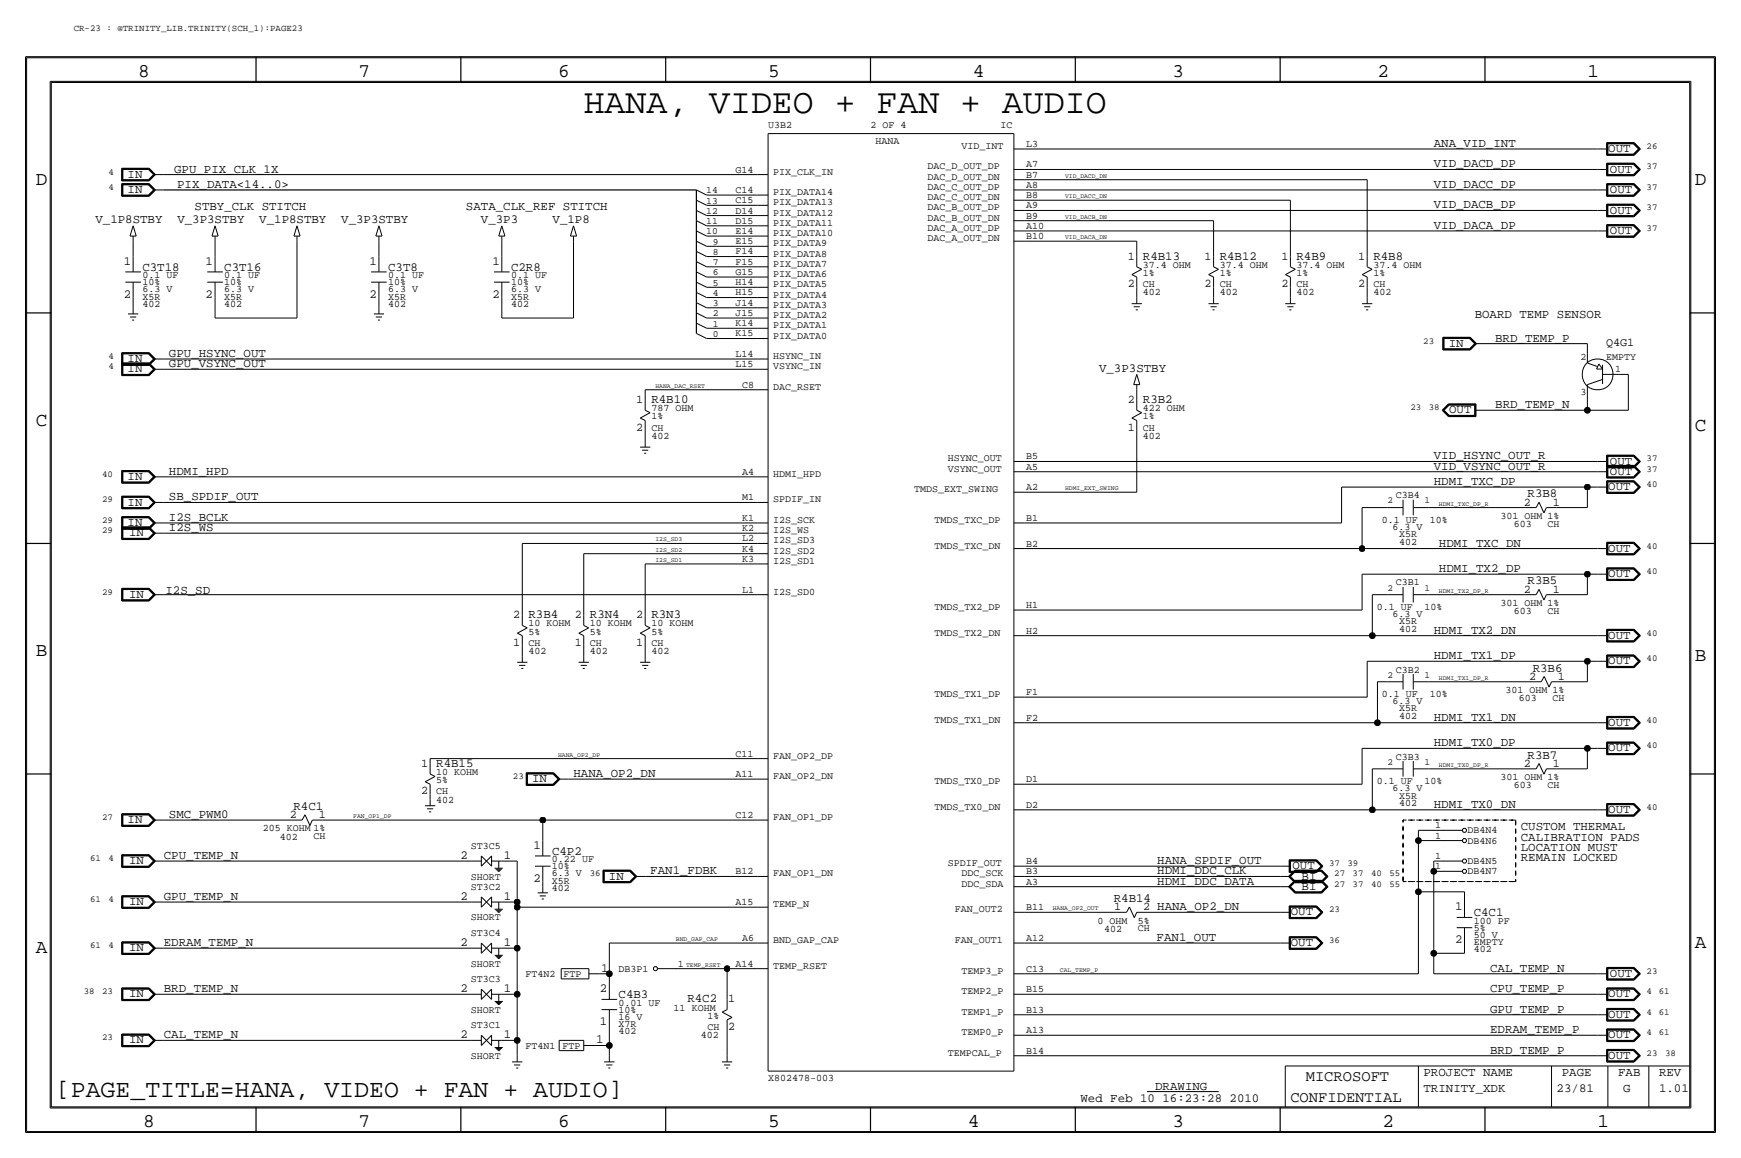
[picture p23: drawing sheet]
<svg xmlns="http://www.w3.org/2000/svg" width="432mm" height="287mm" viewBox="0 0 432 287" stroke-linecap="round" stroke-linejoin="round" font-family="sans-serif">
<defs><g id="words">
<text font-size="8.6" x="144.8" y="28">HANA, VIDEO + FAN + AUDIO</text>
<text font-size="6.2" x="13.9" y="271.9">[PAGE_TITLE=HANA, VIDEO + FAN + AUDIO]</text>
<g font-size="4.8">
<text x="34.3" y="19.1">8</text>
<text x="88.9" y="19.1">7</text>
<text x="138.4" y="19.1">6</text>
<text x="190.5" y="19.1">5</text>
<text x="241.3" y="19.1">4</text>
<text x="290.8" y="19.1">3</text>
<text x="341.6" y="19.1">2</text>
<text x="393.7" y="19.1">1</text>
<text x="8.9" y="45.8">D</text>
<text x="420.4" y="45.8">D</text>
<text x="8.9" y="105.5">C</text>
<text x="420.4" y="106.8">C</text>
<text x="8.9" y="162.7">B</text>
<text x="420.4" y="163.9">B</text>
<text x="8.9" y="236.3">A</text>
<text x="420.4" y="235.1">A</text>
<text x="35.5" y="279.5">8</text>
<text x="88.9" y="279.5">7</text>
<text x="138.4" y="279.5">6</text>
<text x="190.5" y="279.5">5</text>
<text x="240" y="279.5">4</text>
<text x="290.8" y="279.5">3</text>
<text x="342.9" y="279.5">2</text>
<text x="396.2" y="279.5">1</text>
</g>
<g font-size="3.8">
<text x="323.9" y="268.1">MICROSOFT</text>
<text x="320" y="273.2">CONFIDENTIAL</text>
</g>
<g font-size="3.1">
<text x="355.6" y="36.4">ANA_VID_INT</text>
<text x="355.6" y="41.5">VID_DACD_DP</text>
<text x="398.9" y="37.7">OUT</text>
<text x="31.6" y="47.9">IN</text>
<text x="31.6" y="44">IN</text>
<text x="43.2" y="42.8">GPU_PIX_CLK_1X</text>
<text x="43.9" y="46.6">PIX_DATA&lt;14..0&gt;</text>
<text x="355.6" y="46.6">VID_DACC_DP</text>
<text x="399.3" y="47.9">OUT</text>
<text x="399.3" y="42.8">OUT</text>
<text x="48.3" y="52.2">STBY_CLK STITCH</text>
<text x="115.6" y="52.2">SATA_CLK_REF STITCH</text>
<text x="355.6" y="51.7">VID_DACB_DP</text>
<text x="399.3" y="52.9">OUT</text>
<text x="23.7" y="55.3">V_1P8STBY</text>
<text x="44" y="55.3">V_3P3STBY</text>
<text x="64.3" y="55.3">V_1P8STBY</text>
<text x="84.6" y="55.3">V_3P3STBY</text>
<text x="119.3" y="55.3">V_3P3</text>
<text x="137.1" y="55.3">V_1P8</text>
<text x="355.6" y="56.7">VID_DACA_DP</text>
<text x="399.3" y="58">OUT</text>
<text x="30.7" y="65.6">1</text>
<text x="51" y="65.6">1</text>
<text x="91.6" y="65.6">1</text>
<text x="122.1" y="65.6">1</text>
<text x="283.5" y="64.4">R4B13</text>
<text x="302.5" y="64.4">R4B12</text>
<text x="321.6" y="64.4">R4B9</text>
<text x="340.6" y="64.4">R4B8</text>
<text x="35.3" y="67.2">C3T18</text>
<text x="55.6" y="67.2">C3T16</text>
<text x="96.3" y="67.2">C3T8</text>
<text x="126.7" y="67.2">C2R8</text>
<text x="30.7" y="73.8">2</text>
<text x="51" y="73.8">2</text>
<text x="91.6" y="73.8">2</text>
<text x="122.1" y="73.8">2</text>
<text x="365.8" y="78.8">BOARD TEMP SENSOR</text>
<text x="31.6" y="89.8">IN</text>
<text x="41.9" y="88.5">GPU_HSYNC_OUT</text>
<text x="359.3" y="86">IN</text>
<text x="370.8" y="84.7">BRD_TEMP_P</text>
<text x="31.6" y="92.3">IN</text>
<text x="41.9" y="91">GPU_VSYNC_OUT</text>
<text x="272.6" y="92.2">V_3P3STBY</text>
<text x="161.5" y="99.9">R4B10</text>
<text x="283.5" y="99.9">R3B2</text>
<text x="370.8" y="101.2">BRD_TEMP_N</text>
<text x="359.4" y="102.5">OUT</text>
<text x="355.6" y="113.9">VID_HSYNC_OUT_R</text>
<text x="31.6" y="119">IN</text>
<text x="41.9" y="117.7">HDMI_HPD</text>
<text x="355.6" y="116.4">VID_VSYNC_OUT_R</text>
<text x="399.3" y="117.7">OUT</text>
<text x="399.3" y="115.2">OUT</text>
<text x="31.6" y="125.3">IN</text>
<text x="41.9" y="124.1">SB_SPDIF_OUT</text>
<text x="355.6" y="120.2">HDMI_TXC_DP</text>
<text x="378.9" y="123.3">R3B8</text>
<text x="398.9" y="121.5">OUT</text>
<text x="31.6" y="130.4">IN</text>
<text x="41.9" y="129.1">I2S_BCLK</text>
<text x="41.9" y="131.7">I2S_WS</text>
<text x="32" y="132.9">IN</text>
<text x="356.9" y="135.5">HDMI_TXC_DN</text>
<text x="398.9" y="136.8">OUT</text>
<text x="356.9" y="141.8">HDMI_TX2_DP</text>
<text x="398.9" y="143.1">OUT</text>
<text x="32" y="148.2">IN</text>
<text x="41" y="147.3">I2S_SD</text>
<text x="378.9" y="144.9">R3B5</text>
<text x="131.1" y="153.3">R3B4</text>
<text x="146.3" y="153.3">R3N4</text>
<text x="161.5" y="153.3">R3N3</text>
<text x="355.6" y="157.1">HDMI_TX2_DN</text>
<text x="398.9" y="158.3">OUT</text>
<text x="355.6" y="163.4">HDMI_TX1_DP</text>
<text x="380.1" y="166.5">R3B6</text>
<text x="398.9" y="164.7">OUT</text>
<text x="355.6" y="178.7">HDMI_TX1_DN</text>
<text x="398.9" y="179.9">OUT</text>
<text x="355.6" y="185">HDMI_TX0_DP</text>
<text x="108.2" y="190.1">R4B15</text>
<text x="378.9" y="188.1">R3B7</text>
<text x="398.9" y="186.3">OUT</text>
<text x="132" y="193.9">IN</text>
<text x="142.2" y="192.6">HANA_OP2_DN</text>
<text x="41.9" y="202.8">SMC_PWM0</text>
<text x="72.8" y="200.8">R4C1</text>
<text x="355.6" y="200.3">HDMI_TX0_DN</text>
<text x="398.9" y="201.5">OUT</text>
<text x="31.6" y="204.1">IN</text>
<text x="377.2" y="205.8">CUSTOM THERMAL</text>
<text x="377.2" y="208.4">CALIBRATION PADS</text>
<text x="32" y="214.2">IN</text>
<text x="40.6" y="213">CPU_TEMP_N</text>
<text x="114.3" y="213">2</text>
<text x="125" y="213">1</text>
<text x="132.3" y="210.4">1</text>
<text x="136.9" y="211.9">C4P2</text>
<text x="287" y="214.2">HANA_SPDIF_OUT</text>
<text x="320.5" y="215.5">OUT</text>
<text x="377.2" y="210.9">LOCATION MUST</text>
<text x="377.2" y="213.5">REMAIN LOCKED</text>
<text x="132.3" y="218.5">2</text>
<text x="151" y="218">IN</text>
<text x="161.3" y="216.8">FAN1_FDBK</text>
<text x="287" y="216.8">HDMI_DDC_CLK</text>
<text x="287" y="219.3">HDMI_DDC_DATA</text>
<text x="322.8" y="220.6">BI</text>
<text x="322.8" y="218">BI</text>
<text x="32" y="224.4">IN</text>
<text x="40.6" y="223.1">GPU_TEMP_N</text>
<text x="114.3" y="223.1">2</text>
<text x="125" y="223.1">1</text>
<text x="276.3" y="223.6">R4B14</text>
<text x="320.1" y="226.9">OUT</text>
<text x="360.9" y="225.7">1</text>
<text x="365.5" y="227.2">C4C1</text>
<text x="286.9" y="233.3">FAN1_OUT</text>
<text x="360.9" y="233.8">2</text>
<text x="32" y="235.8">IN</text>
<text x="40.6" y="234.5">EDRAM_TEMP_N</text>
<text x="114.3" y="234.5">2</text>
<text x="125" y="234.5">1</text>
<text x="320.1" y="234.5">OUT</text>
<text x="40.6" y="246">BRD_TEMP_N</text>
<text x="114.3" y="246">2</text>
<text x="125" y="246">1</text>
<text x="148.8" y="246">2</text>
<text x="149.1" y="240.9">1</text>
<text x="369.6" y="246">CPU_TEMP_P</text>
<text x="369.6" y="240.9">CAL_TEMP_N</text>
<text x="399.3" y="242.2">OUT</text>
<text x="32" y="247.2">IN</text>
<text x="153.4" y="247.5">C4B3</text>
<text x="170.5" y="248.5">R4C2</text>
<text x="369.6" y="251.1">GPU_TEMP_P</text>
<text x="398.9" y="247.2">OUT</text>
<text x="40.6" y="257.4">CAL_TEMP_N</text>
<text x="114.3" y="257.4">2</text>
<text x="125" y="257.4">1</text>
<text x="148.8" y="254.1">1</text>
<text x="369.6" y="256.1">EDRAM_TEMP_P</text>
<text x="398.9" y="252.3">OUT</text>
<text x="398.9" y="257.4">OUT</text>
<text x="32" y="258.7">IN</text>
<text x="147.8" y="258.7">1</text>
<text x="369.6" y="261.2">BRD_TEMP_P</text>
<text x="398.9" y="262.5">OUT</text>
<text x="353.1" y="266.8">PROJECT NAME</text>
<text x="387.3" y="266.8">PAGE</text>
<text x="401.3" y="266.8">FAB</text>
<text x="411.5" y="266.8">REV</text>
<text x="268" y="273.2">Wed Feb 10 16:23:28 2010</text>
<text x="286.5" y="270.1">DRAWING</text>
<text x="353.1" y="270.6">TRINITY_XDK</text>
<text x="386.1" y="270.6">23/81</text>
<text x="402.6" y="270.6">G</text>
<text x="411.5" y="270.6">1.01</text>
</g>
<g font-size="2.9">
<text x="279.7" y="64.4">1</text>
<text x="298.8" y="64.4">1</text>
<text x="317.8" y="64.4">1</text>
<text x="336.9" y="64.4">1</text>
<text x="279.7" y="71.2">2</text>
<text x="298.8" y="71.2">2</text>
<text x="317.8" y="71.2">2</text>
<text x="336.9" y="71.2">2</text>
<text x="398.3" y="85.7">Q4G1</text>
<text x="157.8" y="99.9">1</text>
<text x="279.7" y="99.9">2</text>
<text x="157.8" y="106.8">2</text>
<text x="279.7" y="106.8">1</text>
<text x="378" y="125.3">2</text>
<text x="385.1" y="125.3">1</text>
<text x="378" y="146.9">2</text>
<text x="385.1" y="146.9">1</text>
<text x="127.3" y="153.3">2</text>
<text x="142.5" y="153.3">2</text>
<text x="157.8" y="153.3">2</text>
<text x="127.3" y="160.1">1</text>
<text x="142.5" y="160.1">1</text>
<text x="157.8" y="160.1">1</text>
<text x="379.2" y="168.5">2</text>
<text x="386.4" y="168.5">1</text>
<text x="104.4" y="190.1">1</text>
<text x="378" y="190.1">2</text>
<text x="385.1" y="190.1">1</text>
<text x="104.4" y="197">2</text>
<text x="71.9" y="202.8">2</text>
<text x="79" y="202.8">1</text>
<text x="276.4" y="225.7">1</text>
<text x="283.5" y="225.7">2 HANA_OP2_DN</text>
<text x="180.6" y="248.5">1</text>
<text x="180.6" y="255.4">2</text>
</g>
<g font-size="2.5">
<text x="190.5" y="31.8">U3B2</text>
<text x="215.9" y="31.9">2 OF 4</text>
<text x="217.2" y="35.7">HANA</text>
<text x="248.1" y="31.9">IC</text>
<text x="238.5" y="36.9">VID_INT</text>
<text x="254.5" y="36.4">L3</text>
<text x="254.5" y="41.5">A7</text>
<text x="182.4" y="47.9">C14</text>
<text x="182.4" y="42.8">G14</text>
<text x="191.8" y="43.3">PIX_CLK_IN</text>
<text x="230.1" y="47.1">DAC_C_OUT_DP</text>
<text x="230.1" y="44.5">DAC_D_OUT_DN</text>
<text x="230.1" y="42">DAC_D_OUT_DP</text>
<text x="254.5" y="44">B7</text>
<text x="254.5" y="46.6">A8</text>
<text x="182.4" y="50.4">C15</text>
<text x="182.4" y="52.9">D14</text>
<text x="191.8" y="53.4">PIX_DATA12</text>
<text x="191.8" y="50.9">PIX_DATA13</text>
<text x="191.8" y="48.4">PIX_DATA14</text>
<text x="230.1" y="52.2">DAC_B_OUT_DP</text>
<text x="230.1" y="49.6">DAC_C_OUT_DN</text>
<text x="254.5" y="49.1">B8</text>
<text x="254.5" y="51.7">A9</text>
<text x="182.4" y="55.5">D15</text>
<text x="182.4" y="58">E14</text>
<text x="191.8" y="58.5">PIX_DATA10</text>
<text x="191.8" y="56">PIX_DATA11</text>
<text x="230.1" y="59.8">DAC_A_OUT_DN</text>
<text x="230.1" y="57.3">DAC_A_OUT_DP</text>
<text x="230.1" y="54.7">DAC_B_OUT_DN</text>
<text x="254.5" y="54.2">B9</text>
<text x="254.5" y="56.7">A10</text>
<text x="254.5" y="59.3">B10</text>
<text x="182.4" y="60.5">E15</text>
<text x="182.4" y="63.1">F14</text>
<text x="182.4" y="65.6">F15</text>
<text x="191.8" y="63.6">PIX_DATA8</text>
<text x="191.8" y="61.1">PIX_DATA9</text>
<text x="35.3" y="70.7">10%</text>
<text x="35.3" y="68.9">0.1 UF</text>
<text x="55.6" y="68.9">0.1 UF</text>
<text x="55.6" y="70.7">10%</text>
<text x="96.3" y="70.7">10%</text>
<text x="96.3" y="68.9">0.1 UF</text>
<text x="126.7" y="68.9">0.1 UF</text>
<text x="126.7" y="70.7">10%</text>
<text x="182.4" y="68.2">G15</text>
<text x="182.4" y="70.7">H14</text>
<text x="191.8" y="66.1">PIX_DATA7</text>
<text x="191.8" y="71.2">PIX_DATA5</text>
<text x="191.8" y="68.7">PIX_DATA6</text>
<text x="283.5" y="71.2">CH</text>
<text x="283.5" y="68.4">1%</text>
<text x="283.5" y="66.4">37.4 OHM</text>
<text x="302.5" y="66.4">37.4 OHM</text>
<text x="302.5" y="68.4">1%</text>
<text x="302.5" y="71.2">CH</text>
<text x="321.6" y="66.4">37.4 OHM</text>
<text x="321.6" y="68.4">1%</text>
<text x="321.6" y="71.2">CH</text>
<text x="340.6" y="66.4">37.4 OHM</text>
<text x="340.6" y="68.4">1%</text>
<text x="340.6" y="71.2">CH</text>
<text x="35.3" y="72.5">6.3 V</text>
<text x="35.3" y="74.3">X5R</text>
<text x="35.3" y="76">402</text>
<text x="55.6" y="72.5">6.3 V</text>
<text x="55.6" y="76">402</text>
<text x="55.6" y="74.3">X5R</text>
<text x="96.3" y="76">402</text>
<text x="96.3" y="72.5">6.3 V</text>
<text x="96.3" y="74.3">X5R</text>
<text x="126.7" y="76">402</text>
<text x="126.7" y="74.3">X5R</text>
<text x="126.7" y="72.5">6.3 V</text>
<text x="182.4" y="73.3">H15</text>
<text x="182.4" y="75.8">J14</text>
<text x="191.8" y="73.8">PIX_DATA4</text>
<text x="191.8" y="76.3">PIX_DATA3</text>
<text x="283.5" y="73.3">402</text>
<text x="302.5" y="73.3">402</text>
<text x="321.6" y="73.3">402</text>
<text x="340.6" y="73.3">402</text>
<text x="182.4" y="78.3">J15</text>
<text x="182.4" y="80.9">K14</text>
<text x="182.4" y="83.4">K15</text>
<text x="191.8" y="78.8">PIX_DATA2</text>
<text x="191.8" y="81.4">PIX_DATA1</text>
<text x="191.8" y="83.9">PIX_DATA0</text>
<text x="182.4" y="88.5">L14</text>
<text x="191.8" y="89">HSYNC_IN</text>
<text x="392" y="89.3">2</text>
<text x="398.3" y="89.3">EMPTY</text>
<text x="182.4" y="91">L15</text>
<text x="191.8" y="91.5">VSYNC_IN</text>
<text x="400.6" y="92.3">1</text>
<text x="161.5" y="102">787 OHM</text>
<text x="184.1" y="96.1">C8</text>
<text x="191.8" y="96.6">DAC_RSET</text>
<text x="283.5" y="102">422 OHM</text>
<text x="392" y="97.9">3</text>
<text x="161.5" y="106.8">CH</text>
<text x="161.5" y="104">1%</text>
<text x="283.5" y="106.8">CH</text>
<text x="283.5" y="104">1%</text>
<text x="161.5" y="108.8">402</text>
<text x="254.5" y="113.9">B5</text>
<text x="283.5" y="108.8">402</text>
<text x="184.1" y="117.7">A4</text>
<text x="191.8" y="118.2">HDMI_HPD</text>
<text x="235.1" y="116.9">VSYNC_OUT</text>
<text x="235.1" y="114.4">HSYNC_OUT</text>
<text x="254.5" y="116.4">A5</text>
<text x="184.1" y="124.1">M1</text>
<text x="191.8" y="124.6">SPDIF_IN</text>
<text x="226.7" y="122">TMDS_EXT_SWING</text>
<text x="254.5" y="121.5">A2</text>
<text x="346.2" y="123.5">C3B4</text>
<text x="184.1" y="131.7">K2</text>
<text x="184.1" y="129.1">K1</text>
<text x="191.8" y="129.6">I2S_SCK</text>
<text x="231.8" y="129.6">TMDS_TXC_DP</text>
<text x="254.5" y="129.1">B1</text>
<text x="342.8" y="129.7">0.1 UF</text>
<text x="345.3" y="131.4">6.3 V</text>
<text x="354.6" y="129.6">10%</text>
<text x="372.1" y="128.6">301 OHM 1%</text>
<text x="375.5" y="130.7">603</text>
<text x="383.8" y="130.6">CH</text>
<text x="184.1" y="134.2">L2</text>
<text x="184.1" y="136.8">K4</text>
<text x="191.8" y="137.3">I2S_SD2</text>
<text x="191.8" y="132.2">I2S_WS</text>
<text x="191.8" y="134.7">I2S_SD3</text>
<text x="231.8" y="136">TMDS_TXC_DN</text>
<text x="254.5" y="135.5">B2</text>
<text x="347" y="135">402</text>
<text x="347" y="133.2">X5R</text>
<text x="184.1" y="139.3">K3</text>
<text x="191.8" y="139.8">I2S_SD1</text>
<text x="184.1" y="146.9">L1</text>
<text x="191.8" y="147.4">I2S_SD0</text>
<text x="346.2" y="145.1">C3B1</text>
<text x="131.1" y="155.3">10 KOHM</text>
<text x="146.3" y="155.3">10 KOHM</text>
<text x="161.5" y="155.3">10 KOHM</text>
<text x="231.8" y="151.2">TMDS_TX2_DP</text>
<text x="254.5" y="150.7">H1</text>
<text x="341.5" y="151.2">0.1 UF</text>
<text x="345.3" y="153">6.3 V</text>
<text x="347" y="154.8">X5R</text>
<text x="353.3" y="151.2">10%</text>
<text x="372.1" y="150.2">301 OHM 1%</text>
<text x="375.5" y="152.3">603</text>
<text x="383.8" y="152.2">CH</text>
<text x="131.1" y="160.1">CH</text>
<text x="131.1" y="157.3">5%</text>
<text x="146.3" y="157.3">5%</text>
<text x="146.3" y="160.1">CH</text>
<text x="161.5" y="160.1">CH</text>
<text x="161.5" y="157.3">5%</text>
<text x="231.8" y="157.6">TMDS_TX2_DN</text>
<text x="254.5" y="157.1">H2</text>
<text x="347" y="156.6">402</text>
<text x="131.1" y="162.2">402</text>
<text x="146.3" y="162.2">402</text>
<text x="161.5" y="162.2">402</text>
<text x="346.2" y="166.7">C3B2</text>
<text x="231.8" y="172.8">TMDS_TX1_DP</text>
<text x="254.5" y="172.3">F1</text>
<text x="342.8" y="172.8">0.1 UF</text>
<text x="354.6" y="172.8">10%</text>
<text x="373.4" y="171.8">301 OHM 1%</text>
<text x="376.7" y="173.8">603</text>
<text x="385.1" y="173.7">CH</text>
<text x="231.8" y="179.2">TMDS_TX1_DN</text>
<text x="254.5" y="178.7">F2</text>
<text x="345.3" y="174.6">6.3 V</text>
<text x="347" y="178.2">402</text>
<text x="347" y="176.4">X5R</text>
<text x="182.4" y="187.6">C11</text>
<text x="191.8" y="188.1">FAN_OP2_DP</text>
<text x="346.2" y="188.3">C3B3</text>
<text x="108.2" y="192.1">10 KOHM</text>
<text x="108.2" y="197">CH</text>
<text x="108.2" y="194.2">5%</text>
<text x="182.4" y="192.6">A11</text>
<text x="191.8" y="193.1">FAN_OP2_DN</text>
<text x="231.8" y="194.4">TMDS_TX0_DP</text>
<text x="254.5" y="193.9">D1</text>
<text x="341.5" y="194.4">0.1 UF</text>
<text x="345.3" y="196.2">6.3 V</text>
<text x="347" y="198">X5R</text>
<text x="353.3" y="194.4">10%</text>
<text x="372.1" y="193.4">301 OHM 1%</text>
<text x="375.5" y="195.4">603</text>
<text x="383.8" y="195.3">CH</text>
<text x="108.2" y="199">402</text>
<text x="182.4" y="202.8">C12</text>
<text x="191.8" y="203.3">FAN_OP1_DP</text>
<text x="231.8" y="200.8">TMDS_TX0_DN</text>
<text x="254.5" y="200.2">D2</text>
<text x="347" y="199.7">402</text>
<text x="65.2" y="206.1">205 KOHM 1%</text>
<text x="69.4" y="208.1">402</text>
<text x="77.7" y="208">CH</text>
<text x="356" y="207.9">1</text>
<text x="356" y="205.3">1</text>
<text x="364" y="209.1">DB4N6</text>
<text x="364" y="206.6">DB4N4</text>
<text x="116.7" y="210.4">ST3C5</text>
<text x="136.9" y="215.5">10%</text>
<text x="136.9" y="213.7">0.22 UF</text>
<text x="235.1" y="214.7">SPDIF_OUT</text>
<text x="254.5" y="214.2">B4</text>
<text x="356" y="215.5">1</text>
<text x="356" y="213">1</text>
<text x="364" y="214.2">DB4N5</text>
<text x="116.7" y="220.6">ST3C2</text>
<text x="116.7" y="218">SHORT</text>
<text x="136.9" y="217.3">6.3 V</text>
<text x="136.9" y="220.8">402</text>
<text x="136.9" y="219">X5R</text>
<text x="182.4" y="216.8">B12</text>
<text x="191.8" y="217.3">FAN_OP1_DN</text>
<text x="238.5" y="217.3">DDC_SCK</text>
<text x="238.5" y="219.8">DDC_SDA</text>
<text x="254.5" y="219.3">A3</text>
<text x="254.5" y="216.8">B3</text>
<text x="364" y="216.8">DB4N7</text>
<text x="182.4" y="224.4">A15</text>
<text x="191.8" y="224.9">TEMP_N</text>
<text x="236.8" y="226.2">FAN_OUT2</text>
<text x="254.5" y="225.7">B11</text>
<text x="116.7" y="232">ST3C4</text>
<text x="116.7" y="228.2">SHORT</text>
<text x="184.1" y="233.3">A6</text>
<text x="191.8" y="233.8">BND_GAP_CAP</text>
<text x="236.8" y="233.8">FAN_OUT1</text>
<text x="254.5" y="233.3">A12</text>
<text x="272.2" y="229">0 OHM</text>
<text x="273.9" y="231">402</text>
<text x="282.2" y="229">5%</text>
<text x="282.2" y="230.9">CH</text>
<text x="365.5" y="229">100 PF</text>
<text x="365.5" y="232.5">50 V</text>
<text x="365.5" y="230.7">5%</text>
<text x="116.7" y="239.6">SHORT</text>
<text x="168.1" y="239.6">1</text>
<text x="182.4" y="239.6">A14</text>
<text x="365.5" y="234.3">EMPTY</text>
<text x="365.5" y="236.1">402</text>
<text x="116.7" y="243.4">ST3C3</text>
<text x="130.3" y="242.2">FT4N2</text>
<text x="139.8" y="242.2">FTP</text>
<text x="153.4" y="240.9">DB3P1</text>
<text x="191.8" y="240.1">TEMP_RSET</text>
<text x="238.5" y="241.4">TEMP3_P</text>
<text x="254.5" y="240.9">C13</text>
<text x="254.5" y="246">B15</text>
<text x="116.7" y="251.1">SHORT</text>
<text x="153.4" y="249.3">0.01 UF</text>
<text x="153.4" y="251.1">10%</text>
<text x="167.1" y="250.5">11 KOHM</text>
<text x="238.5" y="246.5">TEMP2_P</text>
<text x="238.5" y="251.6">TEMP1_P</text>
<text x="254.5" y="251">B13</text>
<text x="116.7" y="254.9">ST3C1</text>
<text x="153.4" y="252.8">16 V</text>
<text x="153.4" y="254.6">X7R</text>
<text x="153.4" y="256.4">402</text>
<text x="173.8" y="257.4">402</text>
<text x="175.5" y="255.4">CH</text>
<text x="175.5" y="252.6">1%</text>
<text x="238.5" y="256.6">TEMP0_P</text>
<text x="254.5" y="256.1">A13</text>
<text x="116.7" y="262.5">SHORT</text>
<text x="130.3" y="259.9">FT4N1</text>
<text x="139.5" y="259.9">FTP</text>
<text x="235.1" y="261.7">TEMPCAL_P</text>
<text x="254.5" y="261.2">B14</text>
<text x="190.5" y="268.1">X802478-003</text>
</g>
<g font-size="2.4">
<text x="175.2" y="48">14</text>
<text x="175.2" y="50.5">13</text>
<text x="175.2" y="53">12</text>
<text x="175.2" y="58.1">10</text>
<text x="175.2" y="55.6">11</text>
<text x="176.8" y="63.2">8</text>
<text x="176.8" y="65.7">7</text>
<text x="176.8" y="60.7">9</text>
<text x="176.8" y="70.8">5</text>
<text x="176.8" y="68.3">6</text>
<text x="176.8" y="75.9">3</text>
<text x="176.8" y="73.4">4</text>
<text x="176.8" y="83.5">0</text>
<text x="176.8" y="81">1</text>
<text x="176.8" y="78.4">2</text>
</g>
<g font-size="2.3">
<text x="18.3" y="7.7">CR-23 : @TRINITY_LIB.TRINITY(SCH_1):PAGE23</text>
<text x="408.4" y="36.9">26</text>
<text x="26.9" y="47.1">4</text>
<text x="26.9" y="43.3">4</text>
<text x="408.4" y="47.1">37</text>
<text x="408.4" y="42">37</text>
<text x="408.4" y="52.2">37</text>
<text x="408.4" y="57.3">37</text>
<text x="26.9" y="89">4</text>
<text x="353" y="85.2">23</text>
<text x="26.9" y="91.5">4</text>
<text x="349.8" y="101.7">23</text>
<text x="354.4" y="101.7">38</text>
<text x="25.3" y="118.2">40</text>
<text x="408.4" y="116.9">37</text>
<text x="408.4" y="114.4">37</text>
<text x="25.3" y="124.6">29</text>
<text x="344.1" y="124.8">2</text>
<text x="353.3" y="124.8">1</text>
<text x="408.4" y="120.8">40</text>
<text x="25.3" y="129.6">29</text>
<text x="25.3" y="132.2">29</text>
<text x="408.4" y="136">40</text>
<text x="408.4" y="142.3">40</text>
<text x="25.3" y="147.4">29</text>
<text x="344.1" y="146.4">2</text>
<text x="353.3" y="146.4">1</text>
<text x="408.4" y="157.6">40</text>
<text x="344.1" y="168">2</text>
<text x="353.3" y="168">1</text>
<text x="408.4" y="163.9">40</text>
<text x="408.4" y="179.2">40</text>
<text x="408.4" y="185.5">40</text>
<text x="344.1" y="189.6">2</text>
<text x="353.3" y="189.6">1</text>
<text x="127.2" y="193.1">23</text>
<text x="25.3" y="203.3">27</text>
<text x="408.4" y="200.8">40</text>
<text x="22.4" y="213.5">61</text>
<text x="26.9" y="213.5">4</text>
<text x="329.6" y="214.7">37</text>
<text x="334.2" y="214.7">39</text>
<text x="146.3" y="217.3">36</text>
<text x="330.9" y="217.3">27</text>
<text x="330.9" y="219.8">27</text>
<text x="335.5" y="217.3">37</text>
<text x="335.5" y="219.8">37</text>
<text x="340.1" y="217.3">40</text>
<text x="340.1" y="219.8">40</text>
<text x="344.6" y="217.3">55</text>
<text x="344.6" y="219.8">55</text>
<text x="22.4" y="223.6">61</text>
<text x="26.9" y="223.6">4</text>
<text x="329.6" y="226.2">23</text>
<text x="329.6" y="233.8">36</text>
<text x="22.4" y="235.1">61</text>
<text x="26.9" y="235.1">4</text>
<text x="408.4" y="241.4">23</text>
<text x="20.8" y="246.5">38</text>
<text x="25.3" y="246.5">23</text>
<text x="408.4" y="251.6">4</text>
<text x="408.4" y="246.5">4</text>
<text x="411.4" y="251.6">61</text>
<text x="411.4" y="246.5">61</text>
<text x="25.3" y="257.9">23</text>
<text x="408.4" y="256.6">4</text>
<text x="411.4" y="256.6">61</text>
<text x="408.4" y="261.7">23</text>
<text x="413" y="261.7">38</text>
</g>
<g font-size="1.6">
<text x="264.2" y="44">VID_DACD_DN</text>
<text x="264.2" y="49.1">VID_DACC_DN</text>
<text x="264.2" y="59.3">VID_DACA_DN</text>
<text x="264.2" y="54.2">VID_DACB_DN</text>
<text x="162.6" y="96.1">HANA_DAC_RSET</text>
<text x="264.2" y="121.5">HDMI_EXT_SWING</text>
<text x="356.9" y="125.3">HDMI_TXC_DP_R</text>
<text x="162.6" y="134.2">I2S_SD3</text>
<text x="162.6" y="136.8">I2S_SD2</text>
<text x="162.6" y="139.3">I2S_SD1</text>
<text x="356.9" y="146.9">HDMI_TX2_DP_R</text>
<text x="356.9" y="168.5">HDMI_TX1_DP_R</text>
<text x="138.4" y="187.6">HANA_OP2_DP</text>
<text x="356.9" y="190.1">HDMI_TX0_DP_R</text>
<text x="87.6" y="202.8">FAN_OP1_DP</text>
<text x="261.1" y="225.7">HANA_OP2_OUT</text>
<text x="167.6" y="233.3">BND_GAP_CAP</text>
<text x="170.2" y="239.6">TEMP_RSET</text>
<text x="262.9" y="240.9">CAL_TEMP_P</text>
</g>
</g></defs>
<!-- layer: Nets -->
<g fill="none" stroke="#000" stroke-width=".25">
<path d="M254 36.9h142.2zM33 59.8v3.8zM40.6 43.3h147.4zM53.3 59.8v3.8zM73.7 59.8v19zM94 59.8v3.8zM124.5 59.8v3.8zM142.2 59.8v19zM177.8 58.5h10.2zM177.8 53.4h10.2zM177.8 50.9h10.2zM177.8 48.4h10.2z"/>
<path d="M177.8 56h10.2zM254 42h142.2zM254 52.2h142.2zM254 57.3h142.2zM254 47.1h142.2zM254 59.8h27.9zM254 49.6h66zM254 54.7h47zM254 44.6h85.1zM281.9 59.8v3.8zM301 54.7v8.9zM320 49.6v14z"/>
<path d="M339.1 44.6v19zM33 73.8v2.5zM53.3 73.8v5zM53.3 78.8h20.4zM94 73.8v2.5zM124.5 78.8h17.7zM124.5 73.8v5zM177.8 63.6h10.2zM177.8 61.1h10.2zM177.8 78.8h10.2zM177.8 73.8h10.2zM177.8 76.3h10.2z"/>
<path d="M177.8 71.2h10.2zM177.8 68.7h10.2zM177.8 66.1h10.2zM281.9 71.2v2.6zM301 71.2v2.6zM320 71.2v2.6zM339.1 71.2v2.6zM40.6 89h147.4zM40.6 91.5h147.4zM160 96.6h28zM160 96.6v2.6zM177.8 81.4h10.2z"/>
<path d="M177.8 83.9h10.2zM281.9 96.6v2.6zM368.3 85.2h25.4zM393.7 85.2v2.5zM393.7 97.9v3.8zM401.3 92.8h2.6zM403.9 92.8v8.9zM40.6 118.2h147.4zM160 106.8v2.5zM254 116.9h142.2zM254 114.4h142.2zM281.9 106.8v15.2z"/>
<path d="M368.3 101.7h25.4zM393.7 101.7h10.2zM40.6 124.6h147.4zM40.6 129.6h147.4zM40.6 132.2h147.4zM129.5 134.7h58.5zM129.5 134.7v17.8zM144.8 137.3h43.2zM144.8 137.3v15.2zM160 139.8h28zM160 139.8v12.7zM254 129.6h78.7z"/>
<path d="M254 136h83.8zM254 122h27.9zM332.7 120.8v8.8zM332.7 120.8h61zM337.8 136h58.4zM337.8 125.8h6.4zM337.8 125.8v10.2zM354.3 125.8h24.2zM386.1 125.8h7.6zM393.7 120.8h2.5zM393.7 120.8v5zM40.6 147.4h147.4z"/>
<path d="M254 157.6h86.4zM254 151.2h83.8zM337.8 142.3h55.9zM337.8 142.3v8.9zM340.4 157.6h55.8zM340.4 147.4h3.8zM340.4 147.4v10.2zM354.3 147.4h24.2zM386.1 147.4h7.6zM393.7 142.3h2.5zM393.7 142.3v5.1zM129.5 160.1v2.6z"/>
<path d="M144.8 160.1v2.6zM160 160.1v2.6zM254 172.8h85.1zM254 179.2h87.6zM339.1 163.9h54.6zM339.1 163.9v8.9zM341.6 179.2h54.6zM341.6 169h2.6zM341.6 169v10.2zM354.3 169h25.4zM387.3 169h6.4zM393.7 163.9h2.5z"/>
<path d="M393.7 163.9v5.1zM106.7 188.1v1.2zM106.7 188.1h81.3zM106.7 197v1.2zM141 193.1h47zM254 194.4h83.8zM337.8 185.5h55.9zM337.8 185.5v8.9zM340.4 190.6h3.8zM340.4 190.6v10.2zM354.3 190.6h24.2zM386.1 190.6h7.6z"/>
<path d="M393.7 185.5h2.5zM393.7 185.5v5.1zM40.6 213.5h76.2zM40.6 203.3h31.8zM80 203.3h54.6zM124.5 213.5h3.8zM128.3 213.5v10.1zM134.6 203.3h53.4zM134.6 203.3v5.1zM134.6 218.5v1.3zM160 217.3h28zM254 200.8h86.4z"/>
<path d="M254 219.8h63.5zM254 217.3h63.5zM254 214.7h63.5zM340.4 200.8h55.8zM351.8 208.4v12.7zM351.8 208.4h6.3zM351.8 205.8v2.6zM351.8 205.8h6.3zM355.6 213.5h2.5zM355.6 213.5v2.5zM355.6 216v20.3zM355.6 216h2.5z"/>
<path d="M40.6 235.1h76.2zM40.6 223.6h76.2zM124.5 223.6h3.8zM124.5 235.1h3.8zM128.3 224.9h59.7zM128.3 223.6v1.3zM128.3 224.9v10.2zM128.3 235.1v11.4zM151.1 233.8h36.9zM151.1 233.8v7.6zM254 233.8h63.5zM254 226.2h22.9z"/>
<path d="M284.5 226.2h33zM351.8 221.1h11.4zM351.8 221.1v20.3zM355.6 236.3h7.6zM355.6 236.3v5.1zM363.2 221.1v2.5zM363.2 233.8v2.5zM40.6 257.9h76.2zM40.6 246.5h76.2zM124.5 257.9h3.8zM124.5 246.5h3.8zM128.3 246.5v11.4z"/>
<path d="M128.3 257.9v3.8zM147.3 259.2h3.8zM148.6 241.4h2.5zM151.1 241.4v2.5zM151.1 254.1v5.1zM151.1 259.2v2.5zM167.6 240.1h12.7zM180.3 240.1h7.7zM180.3 240.1v7.7zM180.3 255.4v6.3zM254 256.6h142.2zM254 251.6h142.2z"/>
<path d="M254 246.5h142.2zM254 241.4h97.8zM355.6 241.4h40.6zM254 261.7h142.2z"/>
</g>
<path d="M348 203.3h27.9zM348 218.5h27.9zM348 203.3v15.2zM375.9 203.3v15.2z" fill="none" stroke="#000" stroke-width=".25" stroke-dasharray="1.1 1" stroke-linecap="butt"/>
<g fill="none" stroke="#000" stroke-width=".3">
<path d="M40.6 47.1h132.1zM172.7 59.8v2.5zM172.7 57.3v2.5zM172.7 54.7v2.6zM172.7 52.2v2.5zM172.7 49.6v2.6zM172.7 47.1v2.5zM172.7 62.3v2.6zM172.7 64.9v2.5zM172.7 67.4v2.6zM172.7 70v2.5zM172.7 72.5v2.5z"/>
<path d="M172.7 75v2.6zM172.7 77.6v2.5zM172.7 80.1v2.6z"/>
</g>
<g fill="#000" stroke="#000" stroke-width=".25">
<circle cx="393.7" cy="101.7" r=".72"/>
<circle cx="337.8" cy="136" r=".72"/>
<circle cx="393.7" cy="120.8" r=".72"/>
<circle cx="340.4" cy="157.6" r=".72"/>
<circle cx="393.7" cy="142.3" r=".72"/>
<circle cx="341.6" cy="179.2" r=".72"/>
<circle cx="393.7" cy="163.9" r=".72"/>
<circle cx="393.7" cy="185.5" r=".72"/>
<circle cx="134.6" cy="203.3" r=".72"/>
<circle cx="340.4" cy="200.8" r=".72"/>
<circle cx="351.8" cy="208.4" r=".72"/>
<circle cx="355.6" cy="216" r=".72"/>
<circle cx="128.3" cy="224.9" r=".72"/>
<circle cx="128.3" cy="223.6" r=".72"/>
<circle cx="128.3" cy="235.1" r=".72"/>
<circle cx="351.8" cy="221.1" r=".72"/>
<circle cx="355.6" cy="236.3" r=".72"/>
<circle cx="128.3" cy="246.5" r=".72"/>
<circle cx="128.3" cy="257.9" r=".72"/>
<circle cx="151.1" cy="241.4" r=".72"/>
<circle cx="151.1" cy="259.2" r=".72"/>
<circle cx="180.3" cy="240.1" r=".72"/>
</g>
<!-- layer: Components -->
<g fill="none" stroke="#000" stroke-width=".25">
<path d="M190.5 33.1h61zM190.5 33.1v232.4zM251.5 33.1v232.4zM251.5 36.9h2.5zM396.2 36.9h2.6zM398.5 35.4v3.1zM398.5 38.5h6.8zM398.5 35.4h6.8zM398.6 35.5v2.9zM398.6 38.4h6.6zM398.6 35.5h6.6zM398.7 35.6v2.7z"/>
<path d="M398.7 38.3h6.5zM398.7 35.6h6.5zM398.8 35.7h6.3zM398.8 35.7v2.5zM398.8 38.2h6.3zM405.1 35.7l1.3 1.2zM405.2 38.3l1.4-1.4zM405.2 35.6l1.4 1.3zM405.2 38.4l1.5-1.5zM405.2 35.5l1.5 1.4zM405.3 35.4l1.6 1.5zM405.3 38.5l1.6-1.6z"/>
<path d="M406.4 36.9l-1.3 1.3zM30.2 45.5v3.2zM30.2 48.7h6.8zM30.2 41.7v3.2zM30.2 44.9h6.8zM30.2 45.5h6.8zM30.2 41.7h6.8zM30.3 45.6h6.6zM30.3 41.8h6.6zM30.3 45.6v3zM30.3 48.6h6.6zM30.3 41.8v3z"/>
<path d="M30.3 44.8h6.6zM30.4 45.7v2.8zM30.4 48.5h6.5zM30.4 41.9v2.8zM30.4 44.7h6.5zM30.4 45.7h6.5zM30.4 41.9h6.5zM30.5 45.8h6.3zM30.5 42h6.3zM30.5 45.8v2.6zM30.5 48.4h6.3zM30.5 42v2.6z"/>
<path d="M30.5 44.6h6.3zM32.3 58.5h1.5zM33 56l-.7 2.5zM33 58.5v1.3zM33 56l.8 2.5zM36.8 48.4l1.3-1.3zM36.8 44.6l1.3-1.3zM36.8 45.8l1.3 1.3zM36.8 42l1.3 1.3zM36.9 48.5l1.4-1.4zM36.9 44.7l1.4-1.4zM36.9 45.7l1.4 1.4z"/>
<path d="M36.9 41.9l1.4 1.4zM36.9 45.6l1.5 1.5zM36.9 41.8l1.5 1.5zM36.9 48.6l1.5-1.5zM36.9 44.8l1.5-1.5zM37 48.7l1.6-1.6zM37 44.9l1.6-1.6zM37 45.5l1.6 1.6zM37 41.7l1.6 1.6zM38.1 47.1h2.5zM38.1 43.3h2.5zM52.6 58.5h1.5z"/>
<path d="M53.3 56l-.7 2.5zM53.3 58.5v1.3zM53.3 56l.8 2.5zM72.9 58.5h1.5zM73.7 56l-.8 2.5zM73.7 58.5v1.3zM73.7 56l.7 2.5zM93.2 58.5h1.5zM94 58.5v1.3zM94 56l.7 2.5zM94 56l-.8 2.5zM123.7 58.5h1.5z"/>
<path d="M124.5 56l-.8 2.5zM124.5 58.5v1.3zM124.5 56l.7 2.5zM141.5 58.5h1.5zM142.2 58.5v1.3zM142.2 56l.8 2.5zM142.2 56l-.7 2.5zM172.7 59.8l2.6 1.3zM172.7 57.3l2.6 1.2zM172.7 54.7l2.6 1.3zM172.7 49.6l2.6 1.3zM172.7 52.2l2.6 1.2z"/>
<path d="M172.7 47.1l2.6 1.3zM175.3 58.5h2.5zM175.3 56h2.5zM175.3 50.9h2.5zM175.3 53.4h2.5zM175.3 48.4h2.5zM188 58.5h2.5zM188 56h2.5zM188 53.4h2.5zM188 50.9h2.5zM188 48.4h2.5zM188 43.3h2.5z"/>
<path d="M251.5 59.8h2.5zM251.5 57.3h2.5zM251.5 54.7h2.5zM251.5 52.2h2.5zM251.5 47.1h2.5zM251.5 49.6h2.5zM251.5 44.6h2.5zM251.5 42h2.5zM396.2 52.2h2.6zM396.2 57.3h2.6zM396.2 47.1h2.6zM396.2 42h2.6z"/>
<path d="M398.5 53.7h6.8zM398.5 50.6v3.1zM398.5 58.8h6.8zM398.5 55.7v3.1zM398.5 48.7h6.8zM398.5 45.5v3.2zM398.5 43.6h6.8zM398.5 40.4v3.2zM398.5 50.6h6.8zM398.5 55.7h6.8zM398.5 45.5h6.8zM398.5 40.4h6.8z"/>
<path d="M398.6 50.7v2.9zM398.6 53.6h6.6zM398.6 55.8v2.9zM398.6 58.7h6.6zM398.6 45.6v3zM398.6 48.6h6.6zM398.6 40.5v3zM398.6 43.5h6.6zM398.6 50.7h6.6zM398.6 55.8h6.6zM398.6 45.6h6.6zM398.6 40.5h6.6z"/>
<path d="M398.7 50.8v2.7zM398.7 53.5h6.5zM398.7 55.9v2.7zM398.7 58.6h6.5zM398.7 45.7v2.8zM398.7 48.5h6.5zM398.7 40.6v2.8zM398.7 43.4h6.5zM398.7 50.8h6.5zM398.7 55.9h6.5zM398.7 45.7h6.5zM398.7 40.6h6.5z"/>
<path d="M398.8 50.9h6.3zM398.8 56h6.3zM398.8 45.8h6.3zM398.8 40.7h6.3zM398.8 50.9v2.5zM398.8 53.4h6.3zM398.8 56v2.5zM398.8 58.5h6.3zM398.8 45.8v2.6zM398.8 48.4h6.3zM398.8 40.7v2.6zM398.8 43.3h6.3z"/>
<path d="M405.1 50.9l1.3 1.3zM405.1 56l1.3 1.3zM405.1 45.8l1.3 1.3zM405.1 40.7l1.3 1.3zM405.1 53.4l1.3-1.2zM405.1 58.5l1.3-1.2zM405.1 48.4l1.3-1.3zM405.1 43.3l1.3-1.3zM405.2 53.5l1.4-1.3zM405.2 58.6l1.4-1.3zM405.2 48.5l1.4-1.4zM405.2 43.4l1.4-1.4z"/>
<path d="M405.2 50.8l1.4 1.4zM405.2 55.9l1.4 1.4zM405.2 45.7l1.4 1.4zM405.2 40.6l1.4 1.4zM405.2 53.6l1.5-1.4zM405.2 58.7l1.5-1.4zM405.2 48.6l1.5-1.5zM405.2 43.5l1.5-1.5zM405.2 50.7l1.5 1.5zM405.2 55.8l1.5 1.5zM405.2 45.6l1.5 1.5zM405.2 40.5l1.5 1.5z"/>
<path d="M405.3 50.6l1.6 1.6zM405.3 55.7l1.6 1.6zM405.3 45.5l1.6 1.6zM405.3 40.4l1.6 1.6zM405.3 53.7l1.6-1.5zM405.3 58.8l1.6-1.5zM405.3 48.7l1.6-1.6zM405.3 43.6l1.6-1.6zM31.1 67.4h3.9zM31.1 70h3.9zM31.7 77.8h2.6zM32.3 78.6h1.5z"/>
<path d="M32.8 79.3h.5zM33 76.3v1.5zM33 70v3.8zM33 63.6v3.8zM51.4 67.4h3.9zM51.4 70h3.9zM53.3 70v3.8zM53.3 63.6v3.8zM92 67.4h3.9zM92 70h3.9zM92.7 77.8h2.6zM93.2 78.6h1.5z"/>
<path d="M93.7 79.3h.5zM94 76.3v1.5zM94 70v3.8zM94 63.6v3.8zM122.5 67.4h3.9zM122.5 70h3.9zM124.5 70v3.8zM124.5 63.6v3.8zM172.7 75l2.6 1.3zM172.7 72.5l2.6 1.3zM172.7 70l2.6 1.2zM172.7 62.3l2.6 1.3z"/>
<path d="M172.7 64.9l2.6 1.2zM172.7 67.4l2.6 1.3zM172.7 77.6l2.6 1.2zM175.3 76.3h2.5zM175.3 73.8h2.5zM175.3 71.2h2.5zM175.3 63.6h2.5zM175.3 66.1h2.5zM175.3 68.7h2.5zM175.3 61.1h2.5zM175.3 78.8h2.5zM188 78.8h2.5z"/>
<path d="M188 66.1h2.5zM188 73.8h2.5zM188 76.3h2.5zM188 71.2h2.5zM188 68.7h2.5zM188 63.6h2.5zM188 61.1h2.5zM280.7 75.3h2.5zM280.7 68.1l2.5-1.3zM280.7 68.1l1.2 .6zM281.2 76h1.5zM281.7 76.8h.5z"/>
<path d="M281.9 68.7v2.5zM281.9 63.6v2.5zM281.9 66.1l1.3 .7zM281.9 73.8v1.5zM299.7 75.3h2.6zM299.8 68.1l2.4-1.3zM299.8 68.1l1.2 .6zM300.2 76h1.6zM300.7 76.8h.5zM301 68.7v2.5zM301 63.6v2.5zM301 66.1l1.2 .7z"/>
<path d="M301 73.8v1.5zM318.8 75.3h2.5zM318.8 68.1l2.5-1.3zM318.8 68.1l1.2 .6zM319.3 76h1.5zM319.8 76.8h.5zM320 68.7v2.5zM320 63.6v2.5zM320 66.1l1.3 .7zM320 73.8v1.5zM337.8 75.3h2.6zM337.9 68.1l2.4-1.3z"/>
<path d="M337.9 68.1l1.2 .6zM338.3 76h1.6zM338.8 76.8h.5zM339.1 68.7v2.5zM339.1 63.6v2.5zM339.1 66.1l1.2 .7zM339.1 73.8v1.5zM30.2 87.4v3.2zM30.2 90.6h6.8zM30.2 90v3.1zM30.2 93.1h6.8zM30.2 87.4h6.8z"/>
<path d="M30.2 90h6.8zM30.3 87.5h6.6zM30.3 90.1h6.6zM30.3 87.5v3zM30.3 90.5h6.6zM30.3 90.1v2.9zM30.3 93h6.6zM30.4 87.6v2.8zM30.4 90.4h6.5zM30.4 90.2v2.7zM30.4 92.9h6.5zM30.4 87.6h6.5z"/>
<path d="M30.4 90.2h6.5zM30.5 87.7h6.3zM30.5 90.3h6.3zM30.5 87.7v2.6zM30.5 90.3v2.5zM30.5 92.8h6.3zM36.8 87.7l1.3 1.3zM36.8 90.3l1.3 1.2zM36.9 90.4l1.4-1.4zM36.9 92.9l1.4-1.4zM36.9 87.6l1.4 1.4zM36.9 90.2l1.4 1.3z"/>
<path d="M36.9 87.5l1.5 1.5zM36.9 90.1l1.5 1.4zM36.9 90.5l1.5-1.5zM36.9 93l1.5-1.5zM37 90.6l1.6-1.6zM37 93.1l1.6-1.6zM37 87.4l1.6 1.6zM37 90l1.6 1.5zM38.1 89l-1.3 1.3zM38.1 91.5l-1.3 1.3zM38.1 89h2.5zM38.1 91.5h2.5z"/>
<path d="M160 99.2v2.5zM172.7 82.7l2.6 1.2zM172.7 80.1l2.6 1.3zM175.3 83.9h2.5zM175.3 81.4h2.5zM188 81.4h2.5zM188 83.9h2.5zM188 89h2.5zM188 96.6h2.5zM188 91.5h2.5zM281.2 95.4h1.5zM281.9 92.8l-.7 2.6z"/>
<path d="M281.9 95.4v1.2zM281.9 92.8l.8 2.6zM281.9 99.2v2.5zM357.8 83.6h6.8zM357.8 83.6v3.2zM357.8 86.8h6.8zM357.9 83.7v3zM357.9 86.7h6.7zM357.9 83.7h6.7zM358 83.8v2.8zM358 86.6h6.5zM358 83.8h6.5z"/>
<path d="M358.1 83.9h6.4zM358.1 83.9v2.6zM358.1 86.5h6.4zM364.5 83.9l1.3 1.3zM364.5 83.8l1.4 1.4zM364.5 86.6l1.4-1.4zM364.6 86.7l1.5-1.5zM364.6 83.7l1.5 1.5zM364.6 83.6l1.6 1.6zM364.6 86.8l1.6-1.6zM365.8 85.2l-1.3 1.3zM365.8 85.2h2.5z"/>
<path d="M393.7 95.4l3.7-1.3zM393.7 95.4v2.5zM393.7 87.7v2.3zM393.8 90l2.4 .9zM396 91.5h1.5zM396.5 90.2l1 1.3zM396.5 90.2l-.5 1.3zM397.5 90.4v4.8zM397.5 92.8h3.8zM30.2 116.6v3.2zM30.2 119.8h6.8zM30.2 116.6h6.8z"/>
<path d="M30.3 116.7h6.6zM30.3 116.7v3zM30.3 119.7h6.6zM30.4 116.8v2.8zM30.4 119.6h6.5zM30.4 116.8h6.5zM30.5 116.9h6.3zM30.5 116.9v2.6zM30.5 119.5h6.3zM36.8 119.5l1.3-1.3zM36.8 116.9l1.3 1.3zM36.9 119.6l1.4-1.4z"/>
<path d="M36.9 116.8l1.4 1.4zM36.9 116.7l1.5 1.5zM36.9 119.7l1.5-1.5zM37 119.8l1.6-1.6zM37 116.6l1.6 1.6zM38.1 118.2h2.5zM158.7 110.8h2.6zM158.8 103.6l2.4-1.3zM158.8 103.6l1.2 .6zM159.3 111.6h1.5zM159.8 112.4h.5zM160 109.3v1.5z"/>
<path d="M160 104.2v2.6zM160 101.7l1.2 .6zM188 118.2h2.5zM251.5 116.9h2.5zM251.5 114.4h2.5zM280.7 103.6l2.5-1.3zM280.7 103.6l1.2 .6zM281.9 104.2v2.6zM281.9 101.7l1.3 .6zM357.7 101.7l1.6 1.6zM357.7 101.7l1.6-1.6zM357.8 101.7l1.5 1.5z"/>
<path d="M357.8 101.7l1.5-1.5zM358 101.7l1.4-1.4zM358 101.7l1.4 1.4zM358.1 101.7l1.3 1.3zM359.3 100.1h6.8zM359.3 103.3h6.8zM359.3 100.2h6.7zM359.3 103.2h6.7zM359.4 100.3h6.5zM359.4 103.1h6.5zM359.4 100.4h6.4zM359.4 100.4l-1.3 1.3z"/>
<path d="M359.4 103h6.4zM365.8 101.7h2.5zM365.8 100.4v2.6zM365.9 100.3v2.8zM366 100.2v3zM366.1 100.1v3.2zM396.2 116.9h2.6zM396.2 114.4h2.6zM398.5 118.5h6.8zM398.5 115.4v3.1zM398.5 116h6.8zM398.5 112.8v3.2z"/>
<path d="M398.5 119.2v3.1zM398.5 115.4h6.8zM398.5 112.8h6.8zM398.5 119.2h6.8zM398.6 115.5v2.9zM398.6 118.4h6.6zM398.6 112.9v3zM398.6 115.9h6.6zM398.6 119.3v2.9zM398.6 115.5h6.6zM398.6 112.9h6.6zM398.6 119.3h6.6z"/>
<path d="M398.7 115.6v2.7zM398.7 118.3h6.5zM398.7 113v2.8zM398.7 115.8h6.5zM398.7 119.4v2.7zM398.7 115.6h6.5zM398.7 113h6.5zM398.7 119.4h6.5zM398.8 115.7h6.3zM398.8 113.1h6.3zM398.8 119.5h6.3zM398.8 115.7v2.5z"/>
<path d="M398.8 118.2h6.3zM398.8 113.1v2.6zM398.8 119.5v2.5zM405.1 115.7l1.3 1.2zM405.1 113.1l1.3 1.3zM405.1 119.5l1.3 1.3zM405.1 118.2l1.3-1.3zM405.1 115.7l1.3-1.3zM405.2 118.3l1.4-1.4zM405.2 115.8l1.4-1.4zM405.2 115.6l1.4 1.3zM405.2 113l1.4 1.4z"/>
<path d="M405.2 119.4l1.4 1.4zM405.2 118.4l1.5-1.5zM405.2 115.9l1.5-1.5zM405.2 115.5l1.5 1.4zM405.2 112.9l1.5 1.5zM405.2 119.3l1.5 1.5zM405.3 115.4l1.6 1.5zM405.3 112.8l1.6 1.6zM405.3 119.2l1.6 1.6zM405.3 118.5l1.6-1.6zM405.3 116l1.6-1.6zM30.2 128.1v3.1z"/>
<path d="M30.2 131.2h6.8zM30.2 123v3.1zM30.2 126.1h6.8zM30.2 130.6v3.2zM30.2 133.8h6.8zM30.2 128.1h6.8zM30.2 123h6.8zM30.2 130.6h6.8zM30.3 128.2h6.6zM30.3 123.1h6.6zM30.3 130.7h6.6zM30.3 128.2v2.9z"/>
<path d="M30.3 131.1h6.6zM30.3 123.1v2.9zM30.3 126h6.6zM30.3 130.7v3zM30.3 133.7h6.6zM30.4 128.3v2.7zM30.4 131h6.5zM30.4 123.2v2.7zM30.4 125.9h6.5zM30.4 130.8v2.8zM30.4 133.6h6.5zM30.4 128.3h6.5z"/>
<path d="M30.4 123.2h6.5zM30.4 130.8h6.5zM30.5 128.4h6.3zM30.5 123.3h6.3zM30.5 130.9h6.3zM30.5 128.4v2.5zM30.5 123.3v2.5zM30.5 125.8h6.3zM30.5 130.9v2.6zM30.5 133.5h6.3zM36.8 133.5l1.3-1.3zM36.8 128.4l1.3 1.2z"/>
<path d="M36.8 123.3l1.3 1.3zM36.8 130.9l1.3 1.3zM36.9 131l1.4-1.4zM36.9 125.9l1.4-1.3zM36.9 133.6l1.4-1.4zM36.9 128.3l1.4 1.3zM36.9 123.2l1.4 1.4zM36.9 130.8l1.4 1.4zM36.9 128.2l1.5 1.4zM36.9 123.1l1.5 1.5zM36.9 130.7l1.5 1.5zM36.9 131.1l1.5-1.5z"/>
<path d="M36.9 126l1.5-1.4zM36.9 133.7l1.5-1.5zM37 131.2l1.6-1.6zM37 126.1l1.6-1.5zM37 128.1l1.6 1.5zM37 123l1.6 1.6zM37 130.6l1.6 1.6zM38.1 129.6l-1.3 1.3zM38.1 124.6l-1.3 1.2zM38.1 129.6h2.5zM38.1 124.6h2.5zM38.1 132.2h2.5z"/>
<path d="M38.6 132.2l-1.6 1.6zM188 139.8h2.5zM188 137.3h2.5zM188 129.6h2.5zM188 132.2h2.5zM188 124.6h2.5zM188 134.7h2.5zM251.5 136h2.5zM251.5 129.6h2.5zM251.5 122h2.5zM344.2 125.8h3.8zM348 123.9v3.9z"/>
<path d="M350.5 125.8h3.8zM350.5 123.9v3.9zM378.5 125.8h2.5zM381.7 124.5l1.2 2.7zM381.7 124.5l-.7 1.3zM383.5 125.8h2.6zM383.5 125.8l-.6 1.4zM396.2 136h2.6zM396.2 120.8h2.6zM398.5 134.4v3.2zM398.5 137.6h6.8zM398.5 122.3h6.8z"/>
<path d="M398.5 134.4h6.8zM398.6 134.5v3zM398.6 137.5h6.6zM398.6 122.2h6.6zM398.6 134.5h6.6zM398.7 134.6v2.8zM398.7 137.4h6.5zM398.7 122.1h6.5zM398.7 134.6h6.5zM398.8 134.7h6.3zM398.8 134.7v2.6zM398.8 137.3h6.3z"/>
<path d="M398.8 122h6.3zM405.1 134.7l1.3 1.3zM405.1 137.3l1.3-1.3zM405.1 122l1.3-1.2zM405.2 137.4l1.4-1.4zM405.2 122.1l1.4-1.3zM405.2 134.6l1.4 1.4zM405.2 137.5l1.5-1.5zM405.2 122.2l1.5-1.4zM405.2 134.5l1.5 1.5zM405.3 134.4l1.6 1.6zM405.3 137.6l1.6-1.6z"/>
<path d="M405.3 122.3l1.6-1.5zM30.2 145.8v3.2zM30.2 149h6.8zM30.2 145.8h6.8zM30.3 145.9h6.6zM30.3 145.9v3zM30.3 148.9h6.6zM30.4 146.1v2.7zM30.4 148.8h6.5zM30.4 146.1h6.5zM30.5 146.2h6.3zM30.5 146.2v2.5z"/>
<path d="M30.5 148.7h6.3zM36.8 146.2l1.3 1.2zM36.9 148.8l1.4-1.4zM36.9 146.1l1.4 1.3zM36.9 145.9l1.5 1.5zM36.9 148.9l1.5-1.5zM37 149l1.6-1.6zM37 145.8l1.6 1.6zM38.1 147.4l-1.3 1.3zM38.1 147.4h2.5zM128.3 157l2.5-1.3zM128.3 157l1.2 .6z"/>
<path d="M129.5 157.6v2.5zM129.5 152.5v2.5zM129.5 155l1.3 .7zM143.6 157l2.4-1.3zM143.6 157l1.2 .6zM144.8 157.6v2.5zM144.8 152.5v2.5zM144.8 155l1.2 .7zM158.8 157l2.4-1.3zM158.8 157l1.2 .6zM160 157.6v2.5zM160 152.5v2.5z"/>
<path d="M160 155l1.2 .7zM188 147.4h2.5zM251.5 157.6h2.5zM251.5 151.2h2.5zM344.2 147.4h3.8zM348 145.5v3.9zM350.5 147.4h3.8zM350.5 145.5v3.9zM378.5 147.4h2.5zM381.7 146.1l1.2 2.6zM381.7 146.1l-.7 1.3zM383.5 147.4h2.6z"/>
<path d="M383.5 147.4l-.6 1.3zM396.2 157.6h2.6zM396.2 142.3h2.6zM398.5 156v3.2zM398.5 159.2h6.8zM398.5 140.8v3.1zM398.5 143.9h6.8zM398.5 156h6.8zM398.5 140.8h6.8zM398.6 156.1v3zM398.6 159.1h6.6zM398.6 140.9v2.9z"/>
<path d="M398.6 143.8h6.6zM398.6 156.1h6.6zM398.6 140.9h6.6zM398.7 156.2v2.8zM398.7 159h6.5zM398.7 141v2.7zM398.7 143.7h6.5zM398.7 156.2h6.5zM398.7 141h6.5zM398.8 156.3h6.3zM398.8 141.1h6.3zM398.8 156.3v2.6z"/>
<path d="M398.8 158.9h6.3zM398.8 141.1v2.5zM398.8 143.6h6.3zM405.1 156.3l1.3 1.3zM405.1 141.1l1.3 1.2zM405.1 158.9l1.3-1.3zM405.1 143.6l1.3-1.3zM405.2 159l1.4-1.4zM405.2 143.7l1.4-1.4zM405.2 156.2l1.4 1.4zM405.2 141l1.4 1.3zM405.2 159.1l1.5-1.5z"/>
<path d="M405.2 143.8l1.5-1.5zM405.2 156.1l1.5 1.5zM405.2 140.9l1.5 1.4zM405.3 156l1.6 1.6zM405.3 140.8l1.6 1.5zM405.3 159.2l1.6-1.6zM405.3 143.9l1.6-1.6zM128.3 164.2h2.5zM128.8 164.9h1.5zM129.3 165.7h.5zM129.5 162.7v1.5zM143.5 164.2h2.6z"/>
<path d="M144 164.9h1.5zM144.5 165.7h.5zM144.8 162.7v1.5zM158.7 164.2h2.6zM159.3 164.9h1.5zM159.8 165.7h.5zM160 162.7v1.5zM251.5 179.2h2.5zM251.5 172.8h2.5zM344.2 169h3.8zM348 167.1v3.8zM350.5 169h3.8z"/>
<path d="M350.5 167.1v3.8zM379.7 169h2.6zM383 167.7l1.2 2.6zM383 167.7l-.7 1.3zM384.8 169h2.5zM384.8 169l-.6 1.3zM396.2 179.2h2.6zM396.2 163.9h2.6zM398.5 177.6v3.1zM398.5 162.4v3.1zM398.5 165.5h6.8zM398.5 177.6h6.8z"/>
<path d="M398.5 162.4h6.8zM398.6 177.7v2.9zM398.6 162.5v2.9zM398.6 165.4h6.6zM398.6 177.7h6.6zM398.6 162.5h6.6zM398.7 177.8v2.7zM398.7 162.6v2.7zM398.7 165.3h6.5zM398.7 177.8h6.5zM398.7 162.6h6.5zM398.8 177.9h6.3z"/>
<path d="M398.8 162.7h6.3zM398.8 177.9v2.5zM398.8 162.7v2.5zM398.8 165.2h6.3zM405.1 177.9l1.3 1.3zM405.1 162.7l1.3 1.2zM405.1 165.2l1.3-1.3zM405.2 165.3l1.4-1.4zM405.2 177.8l1.4 1.4zM405.2 162.6l1.4 1.3zM405.2 165.4l1.5-1.5zM405.2 177.7l1.5 1.5z"/>
<path d="M405.2 162.5l1.5 1.4zM405.3 177.6l1.6 1.6zM405.3 162.4l1.6 1.5zM405.3 165.5l1.6-1.6zM105.4 199.7h2.6zM105.5 193.8l2.4-1.3zM105.5 193.8l1.2 .6zM106.7 198.2v1.5zM106.7 194.4v2.6zM106.7 189.3v2.6zM106.7 191.9l1.2 .6zM130.5 191.6h6.8z"/>
<path d="M130.5 191.6v3.1zM130.5 194.7h6.8zM130.6 191.7h6.7zM130.6 191.7v2.9zM130.6 194.6h6.7zM130.7 191.8v2.7zM130.7 194.5h6.5zM130.7 191.8h6.5zM130.8 191.9h6.4zM130.8 191.9v2.5zM130.8 194.4h6.4zM137.2 191.9l1.2 1.2z"/>
<path d="M137.2 194.4l1.2-1.3zM137.2 194.5l1.4-1.4zM137.2 191.8l1.4 1.3zM137.3 194.6l1.4-1.5zM137.3 191.7l1.4 1.4zM137.3 191.6l1.6 1.5zM137.3 194.7l1.6-1.6zM138.4 193.1h2.6zM188 193.1h2.5zM188 188.1h2.5zM251.5 194.4h2.5zM344.2 190.6h3.8z"/>
<path d="M348 188.7v3.8zM350.5 190.6h3.8zM350.5 188.7v3.8zM378.5 190.6h2.5zM381.7 189.3l1.2 2.6zM381.7 189.3l-.7 1.3zM383.5 190.6h2.6zM383.5 190.6l-.6 1.3zM396.2 185.5h2.6zM398.5 199.2v3.1zM398.5 180.7h6.8zM398.5 183.9v3.2z"/>
<path d="M398.5 187.1h6.8zM398.5 199.2h6.8zM398.5 183.9h6.8zM398.6 199.3v2.9zM398.6 180.6h6.6zM398.6 184v3zM398.6 187h6.6zM398.6 199.3h6.6zM398.6 184h6.6zM398.7 199.4v2.7zM398.7 180.5h6.5zM398.7 184.2v2.7z"/>
<path d="M398.7 186.9h6.5zM398.7 199.4h6.5zM398.7 184.2h6.5zM398.8 199.5h6.3zM398.8 184.3h6.3zM398.8 199.5v2.5zM398.8 180.4h6.3zM398.8 184.3v2.5zM398.8 186.8h6.3zM405.1 199.5l1.3 1.3zM405.1 184.3l1.3 1.2zM405.1 180.4l1.3-1.2z"/>
<path d="M405.2 180.5l1.4-1.3zM405.2 186.9l1.4-1.4zM405.2 199.4l1.4 1.4zM405.2 184.2l1.4 1.3zM405.2 180.6l1.5-1.4zM405.2 187l1.5-1.5zM405.2 199.3l1.5 1.5zM405.2 184l1.5 1.5zM405.3 199.2l1.6 1.6zM405.3 183.9l1.6 1.6zM405.3 180.7l1.6-1.5zM405.3 187.1l1.6-1.6z"/>
<path d="M406.4 185.5l-1.3 1.3zM30.2 201.7v3.2zM30.2 204.9h6.8zM30.2 211.9v3.1zM30.2 215h6.8zM30.2 201.7h6.8zM30.2 211.9h6.8zM30.3 201.8h6.6zM30.3 212h6.6zM30.3 201.8v3zM30.3 204.8h6.6zM30.3 212v2.9z"/>
<path d="M30.3 214.9h6.6zM30.4 201.9v2.8zM30.4 204.7h6.5zM30.4 212.1v2.7zM30.4 214.8h6.5zM30.4 201.9h6.5zM30.4 212.1h6.5zM30.5 202h6.3zM30.5 212.2h6.3zM30.5 202v2.6zM30.5 204.6h6.3zM30.5 212.2v2.5z"/>
<path d="M30.5 214.7h6.3zM36.8 202l1.3 1.3zM36.8 212.2l1.3 1.3zM36.9 204.7l1.4-1.4zM36.9 214.8l1.4-1.3zM36.9 201.9l1.4 1.4zM36.9 212.1l1.4 1.4zM36.9 201.8l1.5 1.5zM36.9 212l1.5 1.5zM36.9 204.8l1.5-1.5zM36.9 214.9l1.5-1.4zM37 204.9l1.6-1.6z"/>
<path d="M37 201.7l1.6 1.6zM37 211.9l1.6 1.6zM38.1 203.3l-1.3 1.3zM38.1 213.5l-1.3 1.2zM38.1 203.3h2.5zM38.1 213.5h2.5zM38.6 213.5l-1.6 1.5zM72.4 203.3h2.5zM75.6 202l-.7 1.3zM75.6 202l1.3 2.6zM77.5 203.3l-.6 1.3zM77.5 203.3h2.5z"/>
<path d="M105.9 200.5h1.5zM106.4 201.3h.5zM116.8 213.5h2.6zM119.4 212.2v2.5zM119.4 212.2l2.5 2.5zM121.9 212.2l-2.5 2.5zM121.9 212.2v2.5zM121.9 213.5h2.6zM122.7 215.2h2zM122.9 215.5h1.6zM123.2 215.7h1zM123.4 216h.6z"/>
<path d="M123.7 213.5v1.7zM132.7 212.2h3.9zM132.7 214.7h3.9zM134.6 219.8v1.5zM134.6 214.7v3.8zM134.6 208.4v3.8zM149.6 215.7h6.8zM149.6 215.7v3.1zM149.6 218.8h6.8zM149.7 215.8h6.6zM149.7 215.8v2.9zM149.7 218.7h6.6z"/>
<path d="M149.8 215.9v2.7zM149.8 218.6h6.5zM149.8 215.9h6.5zM149.9 216h6.3zM149.9 216v2.5zM149.9 218.5h6.3zM156.2 216l1.3 1.3zM156.2 218.5l1.3-1.2zM156.3 218.6l1.3-1.3zM156.3 215.9l1.3 1.4zM156.3 218.7l1.5-1.4zM156.3 215.8l1.5 1.5z"/>
<path d="M156.4 215.7l1.5 1.6zM156.4 218.8l1.5-1.5zM157.5 217.3h2.5zM188 217.3h2.5zM188 203.3h2.5zM251.5 200.8h2.5zM251.5 214.7h2.5zM251.5 217.3h2.5zM251.5 219.8h2.5zM317.5 214.7h2.5zM317.5 219.8h2.5zM317.5 217.3h2.5z"/>
<path d="M319.6 219.8l1.6 1.6zM319.6 217.3l1.6 1.5zM319.6 219.8l1.6-1.6zM319.6 217.3l1.6-1.6zM319.7 219.8l1.5 1.5zM319.7 217.3l1.5 1.4zM319.7 216.3h6.8zM319.7 213.2v3.1zM319.7 219.8l1.5-1.5zM319.7 217.3l1.5-1.5zM319.7 213.2h6.8zM319.8 213.3v2.9z"/>
<path d="M319.8 216.2h6.7zM319.8 213.3h6.7zM319.9 219.8l1.4-1.4zM319.9 217.3l1.4-1.4zM319.9 219.8l1.4 1.4zM319.9 217.3l1.4 1.3zM319.9 213.4v2.7zM319.9 216.1h6.5zM319.9 213.4h6.5zM320 219.8l1.3 1.3zM320 217.3l1.3 1.2zM320 213.5h6.4z"/>
<path d="M320 213.5v2.5zM320 216h6.4zM320 219.8l1.3-1.3zM320 217.3l1.3-1.3zM321.2 218.8h6.6zM321.2 218.2h6.6zM321.2 215.7h6.6zM321.2 218.7h6.6zM321.2 218.3h6.6zM321.2 215.8h6.6zM321.3 218.4h6.4zM321.3 215.9h6.4z"/>
<path d="M321.3 218.6h6.4zM321.3 218.5h6.4zM321.3 216h6.4zM326.4 213.5l1.3 1.2zM326.4 216l1.3-1.3zM326.4 216.1l1.4-1.4zM326.4 213.4l1.4 1.3zM326.5 213.3l1.5 1.4zM326.5 216.2l1.5-1.5zM326.5 213.2l1.6 1.5zM326.5 216.3l1.6-1.6zM327.7 218.5l1.2-1.2z"/>
<path d="M327.7 218.5l1.2 1.3zM327.7 216l1.2 1.3zM327.7 218.6l1.4-1.3zM327.7 218.4l1.4 1.4zM327.7 215.9l1.4 1.4zM327.8 218.7l1.4-1.4zM327.8 218.3l1.4 1.5zM327.8 215.8l1.4 1.5zM327.8 218.2l1.6 1.6zM327.8 215.7l1.6 1.6zM327.8 218.8l1.6-1.5zM358.1 208.4h4.6z"/>
<path d="M358.1 205.8h4.6zM358.1 216h4.6zM358.1 213.5h4.6zM396.2 200.8h2.6zM398.5 202.3h6.8zM398.6 202.2h6.6zM398.7 202.1h6.5zM398.8 202h6.3zM405.1 202l1.3-1.2zM405.2 202.1l1.4-1.3zM405.2 202.2l1.5-1.4zM405.3 202.3l1.6-1.5z"/>
<path d="M30.2 233.5v3.1zM30.2 236.6h6.8zM30.2 222v3.2zM30.2 225.2h6.8zM30.2 233.5h6.8zM30.2 222h6.8zM30.3 233.6h6.6zM30.3 222.1h6.6zM30.3 233.6v2.9zM30.3 236.5h6.6zM30.3 222.1v3zM30.3 225.1h6.6z"/>
<path d="M30.4 233.7v2.7zM30.4 236.4h6.5zM30.4 222.3v2.7zM30.4 225h6.5zM30.4 233.7h6.5zM30.4 222.3h6.5zM30.5 233.8h6.3zM30.5 222.4h6.3zM30.5 233.8v2.5zM30.5 236.3h6.3zM30.5 222.4v2.5zM30.5 224.9h6.3z"/>
<path d="M36.8 236.3l1.3-1.2zM36.8 224.9l1.3-1.3zM36.8 233.8l1.3 1.3zM36.8 222.4l1.3 1.2zM36.9 236.4l1.4-1.3zM36.9 225l1.4-1.4zM36.9 233.7l1.4 1.4zM36.9 222.3l1.4 1.3zM36.9 233.6l1.5 1.5zM36.9 222.1l1.5 1.5zM36.9 236.5l1.5-1.4zM36.9 225.1l1.5-1.5z"/>
<path d="M37 236.6l1.6-1.5zM37 225.2l1.6-1.6zM37 233.5l1.6 1.6zM37 222l1.6 1.6zM38.1 235.1h2.5zM38.1 223.6h2.5zM116.8 235.1h2.6zM116.8 223.6h2.6zM119.4 236.3l2.5-2.5zM119.4 233.8v2.5zM119.4 224.9l2.5-2.5zM119.4 222.4v2.5z"/>
<path d="M119.4 233.8l2.5 2.5zM119.4 222.4l2.5 2.5zM121.9 233.8v2.5zM121.9 222.4v2.5zM121.9 235.1h2.6zM121.9 223.6h2.6zM122.7 236.8h2zM122.7 225.4h2zM122.9 237.1h1.6zM122.9 225.7h1.6zM123.2 237.3h1zM123.2 225.9h1z"/>
<path d="M123.4 237.6h.6zM123.4 226.2h.6zM123.7 235.1v1.7zM123.7 223.6v1.8zM133.3 221.3h2.6zM133.9 222.1h1.5zM134.4 222.9h.5zM188 233.8h2.5zM188 224.9h2.5zM251.5 226.2h2.5zM251.5 233.8h2.5zM276.9 226.2h2.5z"/>
<path d="M280.1 224.8l1.2 2.7zM280.1 224.8l-.7 1.4zM281.9 226.2l-.6 1.3zM281.9 226.2h2.6zM317.5 226.2h2.5zM317.5 233.8h2.5zM319.7 224.6v3.1zM319.7 227.7h6.8zM319.7 232.2v3.2zM319.7 235.4h6.8zM319.7 224.6h6.8zM319.7 232.2h6.8z"/>
<path d="M319.8 224.7v2.9zM319.8 227.6h6.7zM319.8 232.3v3zM319.8 235.3h6.7zM319.8 224.7h6.7zM319.8 232.3h6.7zM319.9 224.8v2.7zM319.9 227.5h6.5zM319.9 232.4v2.8zM319.9 235.2h6.5zM319.9 224.8h6.5zM319.9 232.4h6.5z"/>
<path d="M320 224.9h6.4zM320 224.9v2.5zM320 227.4h6.4zM320 232.5h6.4zM320 232.5v2.6zM320 235.1h6.4zM321.2 221.4h6.6zM321.2 221.3h6.6zM321.3 221.2h6.4zM321.3 221.1h6.4zM326.4 224.9l1.3 1.3zM326.4 232.5l1.3 1.3z"/>
<path d="M326.4 235.1l1.3-1.3zM326.4 227.5l1.4-1.3zM326.4 235.2l1.4-1.4zM326.4 224.8l1.4 1.4zM326.4 232.4l1.4 1.4zM326.5 224.7l1.5 1.5zM326.5 232.3l1.5 1.5zM326.5 227.6l1.5-1.4zM326.5 235.3l1.5-1.5zM326.5 224.6l1.6 1.6zM326.5 232.2l1.6 1.6zM326.5 227.7l1.6-1.5z"/>
<path d="M326.5 235.4l1.6-1.6zM327.7 221.1l1.2-1.3zM327.7 226.2l-1.3 1.2zM327.7 221.2l1.4-1.4zM327.8 221.3l1.4-1.5zM327.8 221.4l1.6-1.6zM361.3 227.4h3.9zM361.3 230h3.9zM363.2 230v3.8zM363.2 223.6v3.8zM398.5 239.8v3.2zM398.5 239.8h6.8z"/>
<path d="M398.6 239.9v3zM398.6 239.9h6.6zM405.2 239.9l1.5 1.5zM405.3 239.8l1.6 1.6zM30.2 256.3v3.2zM30.2 259.5h6.8zM30.2 244.9v3.2zM30.2 248.1h6.8zM30.2 256.3h6.8zM30.2 244.9h6.8zM30.3 256.4h6.6zM30.3 245h6.6z"/>
<path d="M30.3 256.4v3zM30.3 259.4h6.6zM30.3 245v3zM30.3 248h6.6zM30.4 256.5v2.8zM30.4 259.3h6.5zM30.4 245.1v2.8zM30.4 247.9h6.5zM30.4 256.5h6.5zM30.4 245.1h6.5zM30.5 256.6h6.3zM30.5 245.2h6.3z"/>
<path d="M30.5 256.6v2.6zM30.5 259.2h6.3zM30.5 245.2v2.6zM30.5 247.8h6.3zM36.8 259.2l1.3-1.3zM36.8 247.8l1.3-1.3zM36.8 256.6l1.3 1.3zM36.8 245.2l1.3 1.3zM36.9 259.3l1.4-1.4zM36.9 247.9l1.4-1.4zM36.9 256.5l1.4 1.4zM36.9 245.1l1.4 1.4z"/>
<path d="M36.9 256.4l1.5 1.5zM36.9 245l1.5 1.5zM36.9 248l1.5-1.5zM37 259.5l1.6-1.6zM37 248.1l1.6-1.6zM37 256.3l1.6 1.6zM37 244.9l1.6 1.6zM38.1 257.9h2.5zM38.1 246.5h2.5zM38.4 257.9l-1.5 1.5zM116.8 257.9h2.6zM116.8 246.5h2.6z"/>
<path d="M119.4 259.2l2.5-2.6zM119.4 256.6v2.6zM119.4 245.2v2.6zM119.4 256.6l2.5 2.6zM119.4 245.2l2.5 2.6zM121.9 245.2l-2.5 2.6zM121.9 256.6v2.6zM121.9 245.2v2.6zM121.9 257.9h2.6zM121.9 246.5h2.6zM122.7 259.7h2zM122.7 248.3h2z"/>
<path d="M122.9 259.9h1.6zM122.9 248.5h1.6zM123.2 248.8h1zM123.4 249h.6zM123.7 257.9v1.8zM123.7 246.5v1.8zM138.7 257.9v2.6zM138.7 257.9h6.1zM139.2 240.1v2.6zM139.2 242.7h6.8zM139.2 240.1h6.8zM144.8 257.9v2.6z"/>
<path d="M144.8 259.2h2.5zM146 241.4h2.6zM146 240.1v2.6zM149.2 247.8h3.9zM149.2 250.3h3.9zM151.1 243.9v3.9zM151.1 250.3v3.8zM163.1 240.1h4.6zM179.1 250.9l1.2-.6zM179.1 250.9l2.5 1.3zM180.3 252.8v2.6zM180.3 247.8v2.5z"/>
<path d="M180.3 252.8l1.3-.6zM188 240.1h2.5zM251.5 241.4h2.5zM251.5 246.5h2.5zM251.5 251.6h2.5zM251.5 256.6h2.5zM396.2 251.6h2.6zM396.2 256.6h2.6zM396.2 246.5h2.6zM396.2 241.4h2.6zM398.5 250v3.1zM398.5 253.1h6.8z"/>
<path d="M398.5 255.1v3.1zM398.5 258.2h6.8zM398.5 244.9v3.2zM398.5 248.1h6.8zM398.5 243h6.8zM398.5 250h6.8zM398.5 255.1h6.8zM398.5 244.9h6.8zM398.6 250.1v2.9zM398.6 253h6.6zM398.6 255.2v2.9zM398.6 258.1h6.6z"/>
<path d="M398.6 245v3zM398.6 248h6.6zM398.6 242.9h6.6zM398.6 250.1h6.6zM398.6 255.2h6.6zM398.6 245h6.6zM398.7 250.2v2.7zM398.7 252.9h6.5zM398.7 255.3v2.7zM398.7 258h6.5zM398.7 245.1v2.8zM398.7 247.9h6.5z"/>
<path d="M398.7 240v2.8zM398.7 242.8h6.5zM398.7 250.2h6.5zM398.7 255.3h6.5zM398.7 245.1h6.5zM398.7 240h6.5zM398.8 250.3h6.3zM398.8 255.4h6.3zM398.8 245.2h6.3zM398.8 240.1h6.3zM398.8 250.3v2.5zM398.8 252.8h6.3z"/>
<path d="M398.8 255.4v2.5zM398.8 257.9h6.3zM398.8 245.2v2.6zM398.8 247.8h6.3zM398.8 240.1v2.6zM398.8 242.7h6.3zM405.1 250.3l1.3 1.3zM405.1 255.4l1.3 1.2zM405.1 245.2l1.3 1.3zM405.1 240.1l1.3 1.3zM405.1 252.8l1.3-1.2zM405.1 257.9l1.3-1.3z"/>
<path d="M405.1 247.8l1.3-1.3zM405.1 242.7l1.3-1.3zM405.2 252.9l1.4-1.3zM405.2 258l1.4-1.4zM405.2 247.9l1.4-1.4zM405.2 242.8l1.4-1.4zM405.2 250.2l1.4 1.4zM405.2 255.3l1.4 1.3zM405.2 245.1l1.4 1.4zM405.2 240l1.4 1.4zM405.2 253l1.5-1.4zM405.2 258.1l1.5-1.5z"/>
<path d="M405.2 248l1.5-1.5zM405.2 242.9l1.5-1.5zM405.2 250.1l1.5 1.5zM405.2 255.2l1.5 1.4zM405.2 245l1.5 1.5zM405.3 250l1.6 1.6zM405.3 255.1l1.6 1.5zM405.3 244.9l1.6 1.6zM405.3 253.1l1.6-1.5zM405.3 258.2l1.6-1.6zM405.3 248.1l1.6-1.6zM405.3 243l1.6-1.6z"/>
<path d="M123.2 260.2h1zM123.4 260.5h.6zM127 263.2h2.5zM127.5 264h1.5zM128 264.8h.5zM128.3 261.7v1.5zM138.7 260.5h6.1zM149.9 263.2h2.5zM150.4 264h1.5zM150.9 264.8h.5zM151.1 261.7v1.5zM179.1 263.2h2.5z"/>
<path d="M179.6 264h1.5zM180.1 264.8h.5zM180.3 261.7v1.5zM190.5 265.5h61zM251.5 261.7h2.5zM284.5 270.6h17.8zM396.2 261.7h2.6zM398.5 260.1v3.2zM398.5 263.3h6.8zM398.5 260.1h6.8zM398.6 260.2v3zM398.6 263.2h6.6z"/>
<path d="M398.6 260.2h6.6zM398.7 260.4v2.7zM398.7 263.1h6.5zM398.7 260.4h6.5zM398.8 260.5h6.3zM398.8 260.5v2.5zM398.8 263h6.3zM405.1 260.5l1.3 1.2zM405.1 263l1.3-1.3zM405.2 263.1l1.4-1.4zM405.2 260.4l1.4 1.3zM405.2 263.2l1.5-1.5z"/>
<path d="M405.2 260.2l1.5 1.5zM405.3 260.1l1.6 1.6zM405.3 263.3l1.6-1.6z"/>
<circle cx="396.2" cy="92.8" r="3.8"/>
<circle cx="363.2" cy="205.8" r=".51"/>
<circle cx="363.2" cy="216" r=".51"/>
<circle cx="363.2" cy="213.5" r=".51"/>
<circle cx="363.2" cy="208.4" r=".51"/>
<circle cx="162.6" cy="240.1" r=".51"/>
</g>
<!-- layer: Page Border and Title Block -->
<g fill="none" stroke="#000" stroke-width=".3">
<path d="M6.3 14.1v266.7zM6.4 14.1h419zM63.5 14.1v6.3zM114.3 14.1v6.3zM165.1 14.1v6.3zM215.9 14.1v6.3zM266.7 14.1v6.3zM317.5 14.1v6.3zM368.3 14.1v6.3zM425.4 14.1v266.7zM12.7 20.4h406.4zM12.7 20.4v254z"/>
<path d="M419.1 20.4v254zM6.3 77.6h6.4zM419.1 77.6h6.3zM6.3 134.7h6.4zM419.1 134.7h6.3zM6.3 191.9h6.4zM419.1 191.9h6.3zM12.7 274.4h406.4zM63.5 274.4v6.4zM114.3 274.4v6.4zM165.1 274.4v6.4zM215.9 274.4v6.4z"/>
<path d="M266.7 274.4v6.4zM317.5 274.4v6.4zM368.3 274.4v6.4zM6.4 280.8h419z"/>
</g>
<g fill="none" stroke="#000" stroke-width=".25">
<path d="M6.6 14.3h418.6zM6.6 14.3v266.2zM425.2 14.3v266.2zM12.4 20.2v254.5zM12.4 20.2h407zM419.4 20.2v254.5zM12.4 274.7h407zM318.8 264.3v10.1zM318.8 264.3h100.3zM351.8 264.3v10.1zM384.8 264.3v10.1zM398.8 264.3v10.1z"/>
<path d="M408.9 264.3v10.1zM6.6 280.5h418.6z"/>
</g>
<use href="#words"/>
</svg>
